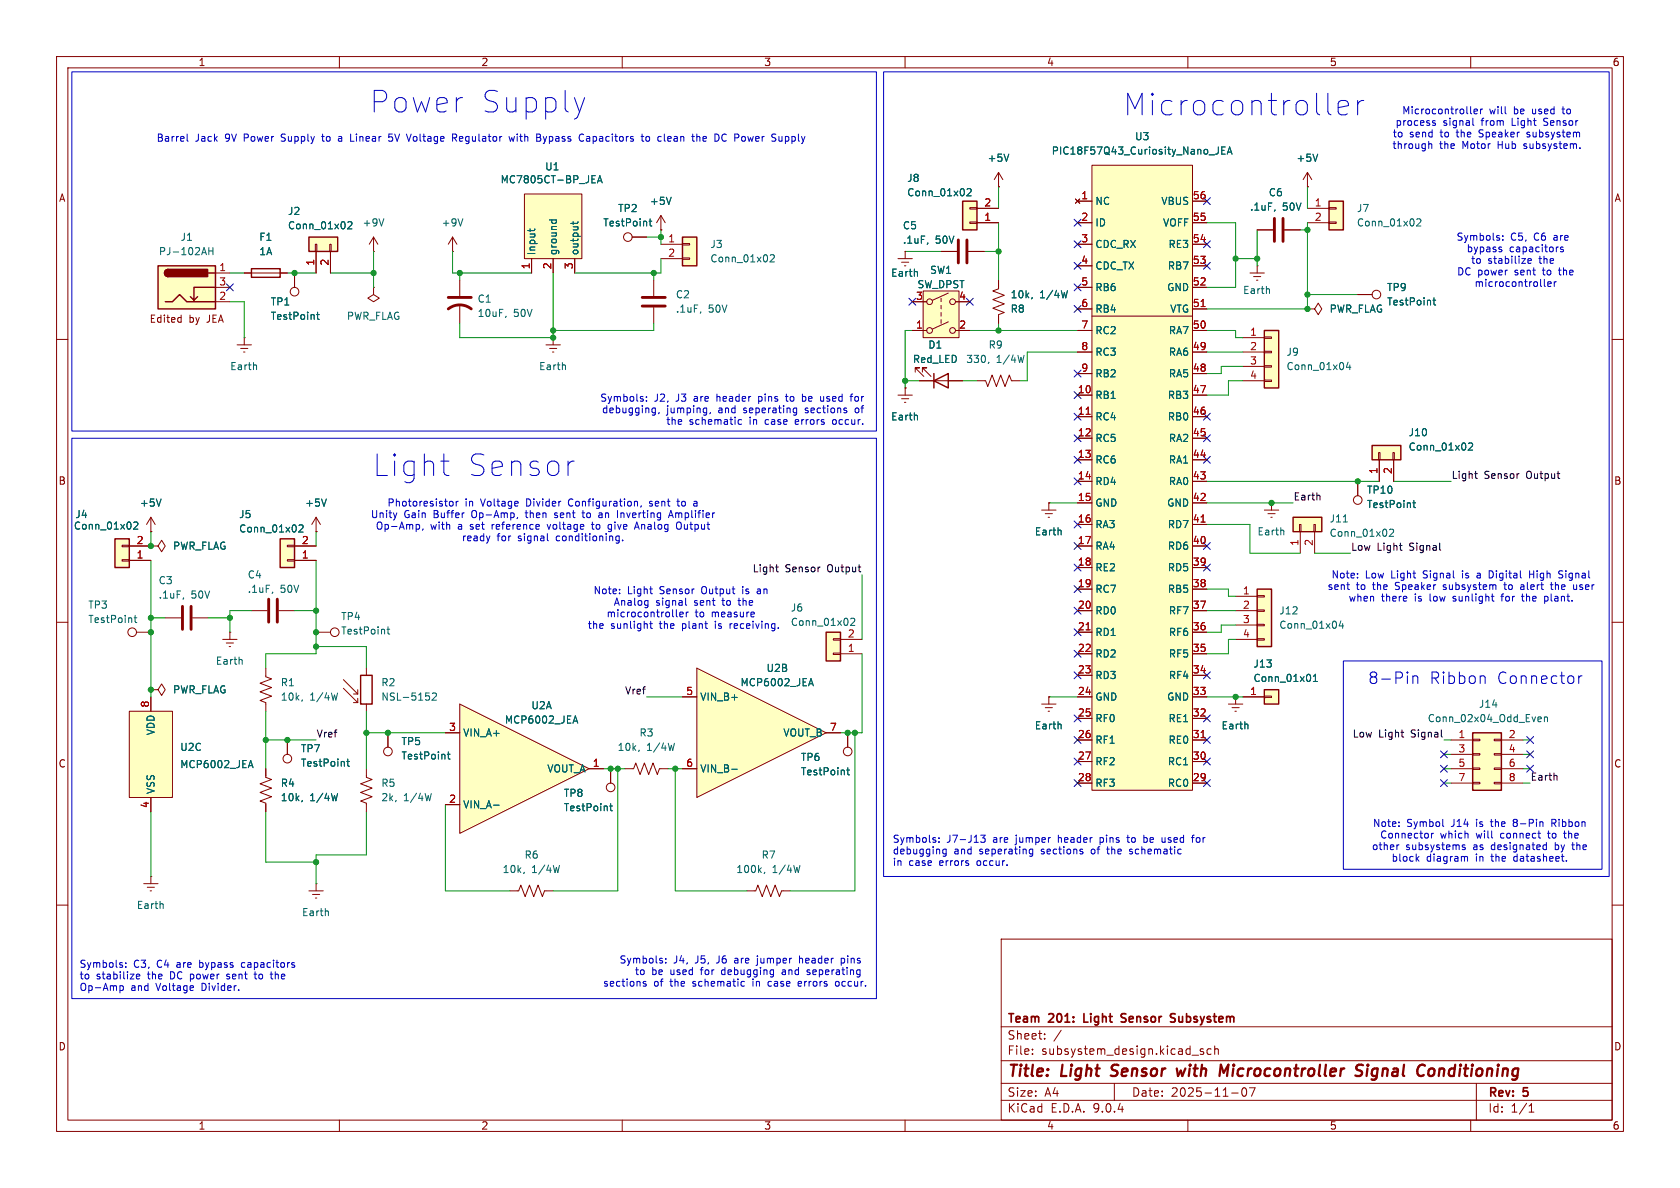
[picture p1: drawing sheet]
<svg xmlns="http://www.w3.org/2000/svg" width="297mm" height="210mm" viewBox="0 0 297 210" stroke-linecap="round" stroke-linejoin="round" font-family="sans-serif">
<defs><g id="words">
<g font-size="5.3" fill="#0000c2">
<text x="65.4" y="20.2">Power</text>
<text x="84.9" y="20.2">Supply</text>
<text x="198.6" y="20.7">Microcontroller</text>
<text x="65.9" y="84.4">Light</text>
<text x="82.5" y="84.4">Sensor</text>
</g>
<g font-size="2.8" fill="#0000c2">
<text x="241.8" y="121.1">8-Pin</text>
<text x="252.7" y="121.1">Ribbon</text>
<text x="264.7" y="121.1">Connector</text>
</g>
<g font-size="2.8" fill="#840000">
<text x="178" y="190.9">Title:</text>
<text x="187.7" y="190.9">Light</text>
<text x="197.3" y="190.9">Sensor</text>
<text x="209.7" y="190.9">with</text>
<text x="218.1" y="190.9">Microcontroller</text>
<text x="243" y="190.9">Signal</text>
<text x="254.6" y="190.9">Conditioning</text>
</g>
<g font-size="2.1" fill="#840000">
<text x="178" y="184">Sheet:</text>
<text x="178" y="181.2">Team</text>
<text x="185.5" y="181.2">201:</text>
<text x="192.3" y="181.2">Light</text>
<text x="199.5" y="181.2">Sensor</text>
<text x="208.8" y="181.2">Subsystem</text>
<text x="178" y="186.7">File:</text>
<text x="184.1" y="186.7">subsystem_design.kicad_sch</text>
<text x="178" y="196.9">KiCad</text>
<text x="178" y="194.1">Size:</text>
<text x="184.7" y="194.1">A4</text>
<text x="185.7" y="196.9">E.D.A.</text>
<text x="193.3" y="196.9">9.0.4</text>
<text x="200" y="194.1">Date:</text>
<text x="207" y="194.1">2025-11-07</text>
<text x="263" y="194.3">Rev:</text>
<text x="263" y="196.9">Id:</text>
<text x="267.1" y="196.9">1/1</text>
<text x="269.4" y="194.3">5</text>
</g>
<g font-size="1.8" fill="#840000">
<text x="35" y="11.9">1</text>
<text x="85" y="11.9">2</text>
<text x="135" y="11.9">3</text>
<text x="185" y="11.9">4</text>
<text x="235" y="11.9">5</text>
<text x="285" y="11.9">6</text>
<text x="10.3" y="35.9">A</text>
<text x="285.3" y="35.9">A</text>
<text x="26.4" y="57.3">Edited</text>
<text x="33.4" y="57.3">by</text>
<text x="36.7" y="57.3">JEA</text>
<text x="10.3" y="85.9">B</text>
<text x="285.3" y="85.9">B</text>
<text x="10.3" y="135.9">C</text>
<text x="285.3" y="135.9">C</text>
<text x="10.3" y="185.9">D</text>
<text x="285.3" y="185.9">D</text>
<text x="35" y="199.9">1</text>
<text x="85" y="199.9">2</text>
<text x="135" y="199.9">3</text>
<text x="185" y="199.9">4</text>
<text x="235" y="199.9">5</text>
<text x="285" y="199.9">6</text>
</g>
<g font-size="1.8" fill="#0000c2">
<text x="246.6" y="22.5">process</text>
<text x="247.8" y="20.4">Microcontroller</text>
<text x="255.1" y="22.5">signal</text>
<text x="262" y="22.5">from</text>
<text x="263.3" y="20.4">will</text>
<text x="267.5" y="22.5">Light</text>
<text x="267.7" y="20.4">be</text>
<text x="271.1" y="20.4">used</text>
<text x="273.4" y="22.5">Sensor</text>
<text x="276.7" y="20.4">to</text>
<text x="27.6" y="25.3">Barrel</text>
<text x="34.5" y="25.3">Jack</text>
<text x="39.9" y="25.3">9V</text>
<text x="43.4" y="25.3">Power</text>
<text x="50.2" y="25.3">Supply</text>
<text x="57.6" y="25.3">to</text>
<text x="60.7" y="25.3">a</text>
<text x="63" y="25.3">Linear</text>
<text x="70" y="25.3">5V</text>
<text x="73.5" y="25.3">Voltage</text>
<text x="81.6" y="25.3">Regulator</text>
<text x="91.9" y="25.3">with</text>
<text x="96.9" y="25.3">Bypass</text>
<text x="104.7" y="25.3">Capacitors</text>
<text x="116" y="25.3">to</text>
<text x="119" y="25.3">clean</text>
<text x="125.3" y="25.3">the</text>
<text x="129.4" y="25.3">DC Power</text>
<text x="140" y="25.3">Supply</text>
<text x="246.1" y="26.5">through</text>
<text x="246.1" y="24.5">to</text>
<text x="249.2" y="24.5">send</text>
<text x="254.5" y="26.5">the</text>
<text x="254.8" y="24.5">to</text>
<text x="257.8" y="24.5">the</text>
<text x="258.6" y="26.5">Motor</text>
<text x="261.9" y="24.5">Speaker</text>
<text x="265.1" y="26.5">Hub</text>
<text x="269.9" y="26.5">subsystem.</text>
<text x="270.6" y="24.5">subsystem</text>
<text x="257.4" y="42.8">Symbols:</text>
<text x="259.2" y="44.8">bypass</text>
<text x="260" y="46.8">to</text>
<text x="263" y="46.8">stabilize</text>
<text x="266.8" y="44.8">capacitors</text>
<text x="267" y="42.8">C5,</text>
<text x="271.3" y="42.8">C6</text>
<text x="272.2" y="46.8">the</text>
<text x="274.9" y="42.8">are</text>
<text x="257.5" y="48.9">DC power</text>
<text x="260.6" y="50.9">microcontroller</text>
<text x="267.9" y="48.9">sent</text>
<text x="273" y="48.9">to</text>
<text x="276.1" y="48.9">the</text>
<text x="106" y="71.2">Symbols:</text>
<text x="115.7" y="71.2">J2,</text>
<text x="119.6" y="71.2">J3</text>
<text x="123" y="71.2">are</text>
<text x="127.2" y="71.2">header</text>
<text x="134.7" y="71.2">pins</text>
<text x="139.8" y="71.2">to</text>
<text x="142.9" y="71.2">be</text>
<text x="146.3" y="71.2">used</text>
<text x="151.9" y="71.2">for</text>
<text x="106.3" y="73.3">debugging,</text>
<text x="117.7" y="75.3">the</text>
<text x="117.8" y="73.3">jumping,</text>
<text x="121.8" y="75.3">schematic</text>
<text x="127.1" y="73.3">and</text>
<text x="131.7" y="73.3">seperating</text>
<text x="132.6" y="75.3">in</text>
<text x="135.5" y="75.3">case</text>
<text x="141.1" y="75.3">errors</text>
<text x="142.8" y="73.3">sections</text>
<text x="147.9" y="75.3">occur.</text>
<text x="151.8" y="73.3">of</text>
<text x="68.4" y="89.7">Photoresistor</text>
<text x="82.2" y="89.7">in</text>
<text x="85.1" y="89.7">Voltage</text>
<text x="93.3" y="89.7">Divider</text>
<text x="101" y="89.7">Configuration,</text>
<text x="115.5" y="89.7">sent</text>
<text x="120.7" y="89.7">to</text>
<text x="65.5" y="91.8">Unity</text>
<text x="66.3" y="93.8">Op-Amp,</text>
<text x="71.4" y="91.8">Gain</text>
<text x="76.1" y="93.8">with</text>
<text x="76.8" y="91.8">Buffer</text>
<text x="81.1" y="93.8">a</text>
<text x="81.5" y="95.9">ready</text>
<text x="83.4" y="93.8">set</text>
<text x="83.7" y="91.8">Op-Amp,</text>
<text x="87.4" y="93.8">reference</text>
<text x="87.9" y="95.9">for</text>
<text x="91.7" y="95.9">signal</text>
<text x="93.4" y="91.8">then</text>
<text x="97.5" y="93.8">voltage</text>
<text x="98.6" y="95.9">conditioning.</text>
<text x="98.7" y="91.8">sent</text>
<text x="103.9" y="91.8">to</text>
<text x="105.5" y="93.8">to</text>
<text x="106.9" y="91.8">an</text>
<text x="108.6" y="93.8">give</text>
<text x="110.4" y="91.8">Inverting</text>
<text x="113.6" y="93.8">Analog</text>
<text x="119.8" y="91.8">Amplifier</text>
<text x="121.1" y="93.8">Output</text>
<text x="104.8" y="105.2">Note:</text>
<text x="108.4" y="107.3">Analog</text>
<text x="110.9" y="105.2">Light</text>
<text x="115.9" y="107.3">signal</text>
<text x="116.7" y="105.2">Sensor</text>
<text x="122.8" y="107.3">sent</text>
<text x="124.3" y="105.2">Output</text>
<text x="128" y="107.3">to</text>
<text x="131" y="107.3">the</text>
<text x="131.7" y="105.2">is</text>
<text x="134.5" y="105.2">an</text>
<text x="234.6" y="104.5">sent</text>
<text x="235.3" y="102.5">Note:</text>
<text x="238.3" y="106.5">when</text>
<text x="239.8" y="104.5">to</text>
<text x="241.4" y="102.5">Low</text>
<text x="242.8" y="104.5">the</text>
<text x="244.2" y="106.5">there</text>
<text x="246" y="102.5">Light</text>
<text x="246.9" y="104.5">Speaker</text>
<text x="250.2" y="106.5">is</text>
<text x="251.9" y="102.5">Signal</text>
<text x="253" y="106.5">low</text>
<text x="255.6" y="104.5">subsystem</text>
<text x="257.3" y="106.5">sunlight</text>
<text x="259" y="102.5">is</text>
<text x="261.8" y="102.5">a</text>
<text x="264.1" y="102.5">Digital</text>
<text x="266.1" y="106.5">for</text>
<text x="266.6" y="104.5">to</text>
<text x="269.7" y="104.5">alert</text>
<text x="270" y="106.5">the</text>
<text x="271.4" y="102.5">High</text>
<text x="274.1" y="106.5">plant.</text>
<text x="275.3" y="104.5">the</text>
<text x="276.8" y="102.5">Signal</text>
<text x="279.4" y="104.5">user</text>
<text x="103.8" y="111.4">the</text>
<text x="107.1" y="109.3">microcontroller</text>
<text x="107.9" y="111.4">sunlight</text>
<text x="116.7" y="111.4">the</text>
<text x="120.9" y="111.4">plant</text>
<text x="122.9" y="109.3">to</text>
<text x="125.9" y="109.3">measure</text>
<text x="126.9" y="111.4">is</text>
<text x="129.7" y="111.4">receiving.</text>
<text x="157.7" y="149.2">Symbols:</text>
<text x="167.4" y="149.2">J7-J13</text>
<text x="175.7" y="149.2">are</text>
<text x="179.9" y="149.2">jumper</text>
<text x="187.5" y="149.2">header</text>
<text x="195.1" y="149.2">pins</text>
<text x="200.2" y="149.2">to</text>
<text x="203.2" y="149.2">be</text>
<text x="206.7" y="149.2">used</text>
<text x="212.2" y="149.2">for</text>
<text x="242.6" y="146.4">Note:</text>
<text x="243.9" y="148.4">Connector</text>
<text x="248.7" y="146.4">Symbol</text>
<text x="254.6" y="148.4">which</text>
<text x="256.7" y="146.4">J14</text>
<text x="261.1" y="148.4">will</text>
<text x="261.3" y="146.4">is</text>
<text x="264.1" y="146.4">the</text>
<text x="265.5" y="148.4">connect</text>
<text x="268.2" y="146.4">8-Pin</text>
<text x="274.2" y="148.4">to</text>
<text x="275.2" y="146.4">Ribbon</text>
<text x="277.2" y="148.4">the</text>
<text x="157.7" y="151.2">debugging</text>
<text x="157.7" y="153.3">in</text>
<text x="160.7" y="153.3">case</text>
<text x="166.2" y="153.3">errors</text>
<text x="168.6" y="151.2">and</text>
<text x="173" y="153.3">occur.</text>
<text x="173.3" y="151.2">seperating</text>
<text x="184.3" y="151.2">sections</text>
<text x="193.4" y="151.2">of</text>
<text x="196.4" y="151.2">the</text>
<text x="200.6" y="151.2">schematic</text>
<text x="242.4" y="150.5">other</text>
<text x="245.9" y="152.5">block</text>
<text x="248.5" y="150.5">subsystems</text>
<text x="252.2" y="152.5">diagram</text>
<text x="260.6" y="150.5">as</text>
<text x="261" y="152.5">in</text>
<text x="263.9" y="150.5">designated</text>
<text x="263.9" y="152.5">the</text>
<text x="268.1" y="152.5">datasheet.</text>
<text x="275.4" y="150.5">by</text>
<text x="278.7" y="150.5">the</text>
<text x="14" y="171.3">Symbols:</text>
<text x="14" y="173.3">to</text>
<text x="17" y="173.3">stabilize</text>
<text x="23.6" y="171.3">C3,</text>
<text x="26.2" y="173.3">the</text>
<text x="27.9" y="171.3">C4</text>
<text x="30.4" y="173.3">DC power</text>
<text x="31.5" y="171.3">are</text>
<text x="35.7" y="171.3">bypass</text>
<text x="40.7" y="173.3">sent</text>
<text x="43.3" y="171.3">capacitors</text>
<text x="45.9" y="173.3">to</text>
<text x="49" y="173.3">the</text>
<text x="109.4" y="170.5">Symbols:</text>
<text x="112.2" y="172.6">to</text>
<text x="115.2" y="172.6">be</text>
<text x="118.6" y="172.6">used</text>
<text x="119.1" y="170.5">J4,</text>
<text x="123" y="170.5">J5,</text>
<text x="124.2" y="172.6">for</text>
<text x="127" y="170.5">J6</text>
<text x="128" y="172.6">debugging</text>
<text x="130.3" y="170.5">are</text>
<text x="134.5" y="170.5">jumper</text>
<text x="138.9" y="172.6">and</text>
<text x="142.2" y="170.5">header</text>
<text x="143.5" y="172.6">seperating</text>
<text x="149.7" y="170.5">pins</text>
<text x="14" y="175.4">Op-Amp</text>
<text x="23.1" y="175.4">and</text>
<text x="27.7" y="175.4">Voltage</text>
<text x="35.9" y="175.4">Divider.</text>
<text x="106.5" y="174.6">sections</text>
<text x="115.6" y="174.6">of</text>
<text x="118.6" y="174.6">the</text>
<text x="122.7" y="174.6">schematic</text>
<text x="133.5" y="174.6">in</text>
<text x="136.4" y="174.6">case</text>
<text x="142" y="174.6">errors</text>
<text x="148.8" y="174.6">occur.</text>
</g>
<g font-size="1.8" fill="#006464">
<text x="174.5" y="28.8">+5V</text>
<text x="185.8" y="27.5">PIC18F57Q43_Curiosity_Nano_JEA</text>
<text x="200.6" y="25">U3</text>
<text x="229.1" y="28.8">+5V</text>
<text x="88.4" y="32.6">MC7805CT-BP_JEA</text>
<text x="96.3" y="30.3">U1</text>
<text x="160.3" y="32.4">J8</text>
<text x="160.3" y="34.9">Conn_01x02</text>
<text x="224.2" y="34.9">C6</text>
<text x="50.8" y="38.2">J2</text>
<text x="50.8" y="40.7">Conn_01x02</text>
<text x="64" y="40.2">+9V</text>
<text x="78" y="40.2">+9V</text>
<text x="106.5" y="40.2">TestPoint</text>
<text x="109.2" y="37.7">TP2</text>
<text x="114.8" y="36.4">+5V</text>
<text x="159.5" y="40.7">C5</text>
<text x="193.5" y="36.4">NC</text>
<text x="193.5" y="40.2">ID</text>
<text x="205.2" y="36.4">VBUS</text>
<text x="205.5" y="40.2">VOFF</text>
<text x="220.9" y="37.4">.1uF,</text>
<text x="226.7" y="37.4">50V</text>
<text x="239.8" y="37.7">J7</text>
<text x="239.8" y="40.2">Conn_01x02</text>
<text x="28" y="45.3">PJ-102AH</text>
<text x="31.8" y="42.8">J1</text>
<text x="45.7" y="42.8">F1</text>
<text x="45.7" y="45.3">1A</text>
<text x="94.8" y="45.2" transform="rotate(-90 94.8 45.2)">Input</text>
<text x="98.7" y="45.2" transform="rotate(-90 98.7 45.2)">ground</text>
<text x="102.5" y="45.2" transform="rotate(-90 102.5 45.2)">output</text>
<text x="125.5" y="44">J3</text>
<text x="125.5" y="46.6">Conn_01x02</text>
<text x="159.5" y="43.3">.1uF,</text>
<text x="165.3" y="43.3">50V</text>
<text x="193.5" y="44">CDC_RX</text>
<text x="193.5" y="47.9">CDC_TX</text>
<text x="206.4" y="47.9">RB7</text>
<text x="206.5" y="44">RE3</text>
<text x="84.3" y="53.7">C1</text>
<text x="119.4" y="52.9">C2</text>
<text x="157.4" y="49.1">Earth</text>
<text x="162.1" y="51.2">SW_DPST</text>
<text x="164.3" y="48.6">SW1</text>
<text x="178.6" y="52.9">10k,</text>
<text x="183.8" y="52.9">1/4W</text>
<text x="193.5" y="51.7">RB6</text>
<text x="206.2" y="51.7">GND</text>
<text x="219.7" y="52.2">Earth</text>
<text x="245.1" y="51.7">TP9</text>
<text x="47.8" y="54.2">TP1</text>
<text x="47.8" y="56.7">TestPoint</text>
<text x="61.2" y="56.7">PWR_FLAG</text>
<text x="84.3" y="56.2">10uF,</text>
<text x="90.8" y="56.2">50V</text>
<text x="119.4" y="55.5">.1uF,</text>
<text x="125.2" y="55.5">50V</text>
<text x="178.6" y="55.5">R8</text>
<text x="193.5" y="55.5">RB4</text>
<text x="193.5" y="59.3">RC2</text>
<text x="206.5" y="59.3">RA7</text>
<text x="206.8" y="55.5">VTG</text>
<text x="235" y="55.5">PWR_FLAG</text>
<text x="245.1" y="54.2">TestPoint</text>
<text x="40.6" y="65.6">Earth</text>
<text x="95.2" y="65.6">Earth</text>
<text x="161.3" y="64.4">Red_LED</text>
<text x="164" y="61.8">D1</text>
<text x="170.7" y="64.4">330,</text>
<text x="174.7" y="61.8">R9</text>
<text x="176.1" y="64.4">1/4W</text>
<text x="193.5" y="63.1">RC3</text>
<text x="206.5" y="63.1">RA6</text>
<text x="227.3" y="63.1">J9</text>
<text x="227.3" y="65.6">Conn_01x04</text>
<text x="193.5" y="66.9">RB2</text>
<text x="193.5" y="70.7">RB1</text>
<text x="206.4" y="70.7">RB3</text>
<text x="206.5" y="66.9">RA5</text>
<text x="157.4" y="74.5">Earth</text>
<text x="193.5" y="74.5">RC4</text>
<text x="206.4" y="74.5">RB0</text>
<text x="248.9" y="77.3">J10</text>
<text x="193.5" y="78.3">RC5</text>
<text x="193.5" y="82.1">RC6</text>
<text x="206.5" y="78.3">RA2</text>
<text x="206.5" y="82.1">RA1</text>
<text x="248.9" y="79.9">Conn_01x02</text>
<text x="24.6" y="89.8">+5V</text>
<text x="53.8" y="89.8">+5V</text>
<text x="193.5" y="86">RD4</text>
<text x="193.5" y="89.8">GND</text>
<text x="206.2" y="89.8">GND</text>
<text x="206.5" y="86">RA0</text>
<text x="241.6" y="87.5">TP10</text>
<text x="13" y="93.8">Conn_01x02</text>
<text x="13.2" y="91.8">J4</text>
<text x="42.2" y="91.8">J5</text>
<text x="42.2" y="94.3">Conn_01x02</text>
<text x="182.8" y="94.8">Earth</text>
<text x="193.5" y="93.6">RA3</text>
<text x="206.4" y="93.6">RD7</text>
<text x="222.2" y="94.8">Earth</text>
<text x="235" y="95.1">Conn_01x02</text>
<text x="235" y="92.6">J11</text>
<text x="241.6" y="90">TestPoint</text>
<text x="30.5" y="97.4">PWR_FLAG</text>
<text x="193.5" y="97.4">RA4</text>
<text x="193.5" y="101.2">RE2</text>
<text x="206.4" y="97.4">RD6</text>
<text x="206.4" y="101.2">RD5</text>
<text x="15.5" y="107.8">TP3</text>
<text x="27.9" y="103.5">C3</text>
<text x="27.9" y="106">.1uF,</text>
<text x="33.8" y="106">50V</text>
<text x="43.7" y="102.5">C4</text>
<text x="43.7" y="105">.1uF,</text>
<text x="49.5" y="105">50V</text>
<text x="193.5" y="105">RC7</text>
<text x="206.4" y="105">RB5</text>
<text x="15.5" y="110.3">TestPoint</text>
<text x="60.2" y="109.8">TP4</text>
<text x="60.2" y="112.4">TestPoint</text>
<text x="139.7" y="108.3">J6</text>
<text x="139.7" y="110.8">Conn_01x02</text>
<text x="193.5" y="108.8">RD0</text>
<text x="193.5" y="112.6">RD1</text>
<text x="206.5" y="108.8">RF7</text>
<text x="206.5" y="112.6">RF6</text>
<text x="226.1" y="111.4">Conn_01x04</text>
<text x="226.1" y="108.8">J12</text>
<text x="38.1" y="117.7">Earth</text>
<text x="135.4" y="119">U2B</text>
<text x="193.5" y="116.4">RD2</text>
<text x="206.5" y="116.4">RF5</text>
<text x="221.5" y="118.2">J13</text>
<text x="30.5" y="122.8">PWR_FLAG</text>
<text x="49.5" y="121.5">R1</text>
<text x="49.5" y="124.1">10k,</text>
<text x="54.8" y="124.1">1/4W</text>
<text x="67.3" y="121.5">R2</text>
<text x="67.3" y="124.1">NSL-5152</text>
<text x="93.8" y="125.6">U2A</text>
<text x="123.7" y="124.1">VIN_B+</text>
<text x="130.8" y="121.5">MCP6002_JEA</text>
<text x="193.5" y="120.2">RD3</text>
<text x="193.5" y="124.1">GND</text>
<text x="206.2" y="124.1">GND</text>
<text x="206.5" y="120.2">RF4</text>
<text x="221.5" y="120.8">Conn_01x01</text>
<text x="261.3" y="125.3">J14</text>
<text x="27.5" y="130.1" transform="rotate(-90 27.5 130.1)">VDD</text>
<text x="70.9" y="131.9">TP5</text>
<text x="81.8" y="130.4">VIN_A+</text>
<text x="89.2" y="128.1">MCP6002_JEA</text>
<text x="113" y="130.4">R3</text>
<text x="138.4" y="130.4">VOUT_B</text>
<text x="182.8" y="129.1">Earth</text>
<text x="193.5" y="127.9">RF0</text>
<text x="193.5" y="131.7">RF1</text>
<text x="206.5" y="127.9">RE1</text>
<text x="206.5" y="131.7">RE0</text>
<text x="215.9" y="129.1">Earth</text>
<text x="252.3" y="127.9">Conn_02x04_Odd_Even</text>
<text x="31.8" y="132.9">U2C</text>
<text x="31.8" y="136">MCP6002_JEA</text>
<text x="53.1" y="133.2">TP7</text>
<text x="53.1" y="135.7">TestPoint</text>
<text x="70.9" y="134.5">TestPoint</text>
<text x="96.7" y="136.8">VOUT_A</text>
<text x="109.1" y="132.9">10k,</text>
<text x="114.3" y="132.9">1/4W</text>
<text x="123.7" y="136.8">VIN_B-</text>
<text x="141.5" y="134.7">TP6</text>
<text x="141.5" y="137.3">TestPoint</text>
<text x="193.5" y="135.5">RF2</text>
<text x="206.4" y="135.5">RC1</text>
<text x="27.5" y="140.5" transform="rotate(-90 27.5 140.5)">VSS</text>
<text x="49.5" y="139.3">R4</text>
<text x="49.5" y="141.8">10k,</text>
<text x="54.8" y="141.8">1/4W</text>
<text x="67.3" y="139.3">R5</text>
<text x="67.3" y="141.8">2k,</text>
<text x="71.3" y="141.8">1/4W</text>
<text x="81.8" y="143.1">VIN_A-</text>
<text x="99.6" y="141.1">TP8</text>
<text x="99.6" y="143.6">TestPoint</text>
<text x="193.5" y="139.3">RF3</text>
<text x="206.4" y="139.3">RC0</text>
<text x="88.8" y="154.5">10k,</text>
<text x="92.6" y="152">R6</text>
<text x="94" y="154.5">1/4W</text>
<text x="130.1" y="154.5">100k,</text>
<text x="134.5" y="152">R7</text>
<text x="136.5" y="154.5">1/4W</text>
<text x="24.1" y="160.9">Earth</text>
<text x="53.3" y="162.2">Earth</text>
</g>
<g font-size="1.8" fill="#a90000">
<text x="191.1" y="35.3">1</text>
<text x="210.8" y="35.3">56</text>
<text x="173.9" y="39.1">1</text>
<text x="173.9" y="36.6">2</text>
<text x="191.1" y="39.1">2</text>
<text x="210.8" y="39.1">55</text>
<text x="232.3" y="36.6">1</text>
<text x="232.3" y="39.1">2</text>
<text x="55.6" y="47.1" transform="rotate(-90 55.6 47.1)">1</text>
<text x="58.2" y="47.1" transform="rotate(-90 58.2 47.1)">2</text>
<text x="93.7" y="47.7" transform="rotate(-90 93.7 47.7)">1</text>
<text x="97.5" y="47.7" transform="rotate(-90 97.5 47.7)">2</text>
<text x="101.3" y="47.7" transform="rotate(-90 101.3 47.7)">3</text>
<text x="118" y="42.9">1</text>
<text x="118" y="45.5">2</text>
<text x="191.1" y="42.9">3</text>
<text x="191.1" y="46.7">4</text>
<text x="210.8" y="42.9">54</text>
<text x="210.8" y="46.7">53</text>
<text x="38.7" y="48">1</text>
<text x="38.7" y="50.5">3</text>
<text x="38.7" y="53.1">2</text>
<text x="161.9" y="53.1">3</text>
<text x="169.5" y="53.1">4</text>
<text x="191.1" y="50.5">5</text>
<text x="210.8" y="50.5">52</text>
<text x="161.9" y="58.2">1</text>
<text x="169.5" y="58.2">2</text>
<text x="191.1" y="54.4">6</text>
<text x="191.1" y="58.2">7</text>
<text x="210.8" y="54.4">51</text>
<text x="210.8" y="58.2">50</text>
<text x="220.9" y="59.4">1</text>
<text x="191.1" y="62">8</text>
<text x="191.1" y="65.8">9</text>
<text x="210.8" y="62">49</text>
<text x="210.8" y="65.8">48</text>
<text x="220.9" y="62">2</text>
<text x="220.9" y="64.5">3</text>
<text x="190.5" y="69.6">10</text>
<text x="210.8" y="69.6">47</text>
<text x="220.9" y="67.1">4</text>
<text x="190.5" y="73.4">11</text>
<text x="190.5" y="77.2">12</text>
<text x="210.8" y="73.4">46</text>
<text x="210.8" y="77.2">45</text>
<text x="190.5" y="81">13</text>
<text x="210.8" y="81">44</text>
<text x="243.6" y="83.9" transform="rotate(-90 243.6 83.9)">1</text>
<text x="246.1" y="83.9" transform="rotate(-90 246.1 83.9)">2</text>
<text x="190.5" y="84.8">14</text>
<text x="190.5" y="88.6">15</text>
<text x="210.8" y="84.8">43</text>
<text x="210.8" y="88.6">42</text>
<text x="190.5" y="92.5">16</text>
<text x="210.8" y="92.5">41</text>
<text x="24.1" y="98.8">1</text>
<text x="24.1" y="96.3">2</text>
<text x="53.3" y="98.8">1</text>
<text x="53.3" y="96.3">2</text>
<text x="190.5" y="96.3">17</text>
<text x="190.5" y="100.1">18</text>
<text x="210.8" y="96.3">40</text>
<text x="210.8" y="100.1">39</text>
<text x="229.6" y="96.6" transform="rotate(-90 229.6 96.6)">1</text>
<text x="232.2" y="96.6" transform="rotate(-90 232.2 96.6)">2</text>
<text x="190.5" y="103.9">19</text>
<text x="190.5" y="107.7">20</text>
<text x="210.8" y="103.9">38</text>
<text x="210.8" y="107.7">37</text>
<text x="219.6" y="105.2">1</text>
<text x="219.6" y="107.7">2</text>
<text x="149.8" y="112.8">2</text>
<text x="190.5" y="111.5">21</text>
<text x="210.8" y="111.5">36</text>
<text x="219.6" y="110.2">3</text>
<text x="219.6" y="112.8">4</text>
<text x="149.8" y="115.3">1</text>
<text x="190.5" y="115.3">22</text>
<text x="190.5" y="119.1">23</text>
<text x="210.8" y="115.3">35</text>
<text x="210.8" y="119.1">34</text>
<text x="26.4" y="125.2" transform="rotate(-90 26.4 125.2)">8</text>
<text x="121.2" y="122.9">5</text>
<text x="190.5" y="122.9">24</text>
<text x="210.8" y="122.9">33</text>
<text x="220.9" y="122.9">1</text>
<text x="79.3" y="129.3">3</text>
<text x="146.6" y="129.3">7</text>
<text x="190.5" y="126.7">25</text>
<text x="190.5" y="130.6">26</text>
<text x="210.8" y="126.7">32</text>
<text x="210.8" y="130.6">31</text>
<text x="257.7" y="130.6">1</text>
<text x="266.6" y="130.6">2</text>
<text x="104.7" y="135.6">1</text>
<text x="121.2" y="135.6">6</text>
<text x="190.5" y="134.4">27</text>
<text x="210.8" y="134.4">30</text>
<text x="257.7" y="133.1">3</text>
<text x="257.7" y="135.6">5</text>
<text x="266.6" y="133.1">4</text>
<text x="266.6" y="135.6">6</text>
<text x="26.4" y="142.9" transform="rotate(-90 26.4 142.9)">4</text>
<text x="79.3" y="142">2</text>
<text x="190.5" y="138.2">28</text>
<text x="210.8" y="138.2">29</text>
<text x="257.7" y="138.2">7</text>
<text x="266.6" y="138.2">8</text>
</g>
<g font-size="1.8" fill="#0f0f0f">
<text x="228.6" y="88.6">Earth</text>
<text x="256.5" y="84.7">Light</text>
<text x="262.4" y="84.7">Sensor</text>
<text x="269.9" y="84.7">Output</text>
<text x="133" y="101.3">Light</text>
<text x="138.8" y="101.3">Sensor</text>
<text x="146.4" y="101.3">Output</text>
<text x="238.8" y="97.4">Low</text>
<text x="243.4" y="97.4">Light</text>
<text x="249.3" y="97.4">Signal</text>
<text x="110.4" y="122.8">Vref</text>
<text x="55.9" y="130.5">Vref</text>
<text x="239" y="130.5">Low</text>
<text x="243.7" y="130.5">Light</text>
<text x="249.5" y="130.5">Signal</text>
<text x="270.5" y="138.1">Earth</text>
</g>
</g></defs>
<g fill="none" stroke="#840000" stroke-width=".18">
<path d="M10 10h277v190h-277zM12 12h273v186h-273zM60 10v2M110 10v2M160 10v2M210 10v2M260 10v2M166.4 44.5h2.8M171.2 44.5h2.8M10 60h2M172.7 67.3h1.5l.4 1 .8-2 .7 2 .8-2 .8 2 .7-2 .4 1h1.5M285 60h2"/>
<path d="M10 110h2M285 110h2M10 160h2M177 166h108v32h-108zM285 160h2M60 198v2M110 198v2M160 198v2M177 194.5h108M177 191.5h108M177 187.5h108M177 181.5h108"/>
<path d="M182.5 186.3v.1M182.5 185.5v.1M184.7 183.6v.1M184.7 182.8v.1M187.6 182.1l-1.3 2M197 191.5v3M210 198v2M210.7 186.5h1.2M212.7 185.5l-.3-.1-.2 .2v.2l.5 .2v.3h-.5M214.1 185.5l-.4-.1-.3 .3v.4l.1 .2h.6M214.7 185.5l.3-.1 .3 .1 .1 .9M214.7 184.9v1.5"/>
<path d="M217.7 193.2h1.2M219.7 192.4l.2-.1a.81 .81 0 0 1 .6 .6 .81 .81 0 0 1-.3 .8l-.2 .1a.81 .81 0 0 1-.3-1.4zM220.9 192.3h1l-.7 1.5M260 198v2M261 191.5v6.5M270.3 196.6h.9M270.3 195.5l.4-.4v1.5"/>
</g>
<path d="M196.4 190.1l.2 .1M196.7 188.4l-.1 .2v.4M208 188.9l.3 1.3 .5-.9 .2 .9 .6-1.3M216.3 189.6l.9-1.4-.3 2M241 188.3a.85 .85 0 0 0-1.1 .1 .45 .45 0 0 0 .2 .8l.4 .1a.49 .49 0 0 1 .3 .5 .49 .49 0 0 1-.5 .4l-.7-.1M241.8 188.9l-.2 1.3M241.8 188.2v.2M241.8 188.2l-.1 .1 .1 .1M241.8 188.2l.1 .1-.1 .1M252.7 189.1a.52 .52 0 0 1 .5-.2 .52 .52 0 0 1 .4 .4l-.1 .5a.55 .55 0 0 1-.5 .4 .55 .55 0 0 1-.5-.4z" fill="none" stroke="#840000" stroke-width=".4"/>
<path d="M191.6 179.2v1.5h.7M199.1 179.3l-.6-.1-.3 .3 .1 .3 .6 .2M207.2 179.9l.4 .1 .2 .4-.3 .3h-.4M207.2 179.2l.6 .1M198.2 180.6h.7" fill="none" stroke="#840000" stroke-width=".3"/>
<path d="M169.4 42.4v4.1M170.9 42.4v4.1" fill="none" stroke="#840000" stroke-width=".51"/>
<path d="M164 42.9v.2M174.8 64l-.1 .3M181 62.8l-.3 1.3" fill="none" stroke="#006464" stroke-width=".18"/>
<path d="M242.6 78.7h5v2.6h-5z" fill="#ffffc2"/>
<path d="M242.6 78.7h5v2.6h-5z" fill="none" stroke="#840000" stroke-width=".25"/>
<path d="M243.7 80h.3v1.3h-.3zM243.8 81.3v3.8M246.3 80h.2v1.3h-.2zM246.4 81.3v3.8" fill="none" stroke="#840000" stroke-width=".18"/>
<path d="M259.6 78.4l.5-.1 .2 .4-.7 .9h.7" fill="none" stroke="#006464" stroke-width=".18"/>
<path d="M260.3 129.5h5.1v10.2h-5.1z" fill="#ffffc2"/>
<path d="M260.3 129.5h5.1v10.2h-5.1z" fill="none" stroke="#840000" stroke-width=".25"/>
<g fill="none" stroke="#840000" stroke-width=".18">
<path d="M231.1 54.6h1.3l.6-1 .7 1-.7 1-.6-1M231.1 54.6h.1M256.5 130.8h3.8M256.5 133.4h3.8M256.5 135.9h3.8M256.5 138.4h3.8M260.3 130.7h1.3v.2h-1.3zM260.3 133.2h1.3v.3h-1.3zM260.3 135.8h1.3v.2h-1.3zM260.3 138.3h1.3v.3h-1.3zM264.2 130.7h1.2v.2h-1.2zM264.2 133.2h1.2v.3h-1.2z"/>
<path d="M264.2 135.8h1.2v.2h-1.2zM264.2 138.3h1.2v.3h-1.2zM265.4 130.8h3.8M265.4 133.4h3.8M265.4 135.9h3.8M265.4 138.4h3.8"/>
</g>
<path d="M272.1 126.7l.3 .1 .1 .2-.6 .2M272.4 127.5l-.3 .1M273 126.9l.2-.2 .3 .1 .1 .8M273 126.7v.9" fill="none" stroke="#006464" stroke-width=".18"/>
<path d="M223.5 58.4h2.6v10.2h-2.6z" fill="#ffffc2"/>
<path d="M223.5 58.4h2.6v10.2h-2.6z" fill="none" stroke="#840000" stroke-width=".25"/>
<path d="M219.7 59.7h3.8M223.5 59.6h1.3v.2h-1.3zM219.7 62.2h3.8M219.7 64.8h3.8M219.7 67.3h3.8M223.5 62.1h1.3v.3h-1.3zM223.5 64.6h1.3v.3h-1.3zM223.5 67.2h1.3v.2h-1.3z" fill="none" stroke="#840000" stroke-width=".18"/>
<path d="M238.3 64l-.3 .9h.8M238.6 64.5v.8" fill="none" stroke="#006464" stroke-width=".18"/>
<path d="M27.9 47h10.2v7.6h-10.2z" fill="#ffffc2"/>
<path d="M27.9 47h10.2v7.6h-10.2zM29.2 53.3h1.3l1.2-1.2 1.3 1.2h5.1M29.7 47.6a.64 .64 0 0 0-.6 .7 .64 .64 0 0 0 .6 .6M34.9 52.5l-.6 .6M36.8 48.3h1.3M38.1 50.8h-3.8v2.3l-.6-.6" fill="none" stroke="#840000" stroke-width=".25"/>
<g fill="#840000" stroke="#840000" stroke-width=".25">
<path d="M29.3 47.8l.4-.2v1.3a.63 .63 0 0 1-.6-.4 .63 .63 0 0 1 .2-.7z"/>
<path d="M29.7 47.6h7v1.3h-7z"/>
</g>
<path d="M31.7 56.1l.3 .1M32 55.7v1.3M32 56.9l-.3 .1M38.1 48.3h2.5M38.1 50.8h2.5M38.1 53.3h2.5" fill="none" stroke="#840000" stroke-width=".18"/>
<path d="M36.9 43.8v1.2M36.9 44.4h.7M37.6 43.8v1.2" fill="none" stroke="#006464" stroke-width=".18"/>
<path d="M54.6 41.9h5.1v2.6h-5.1z" fill="#ffffc2"/>
<path d="M54.6 41.9h5.1v2.6h-5.1zM165.1 67.3l2.5-1.3v2.6zM165.1 66v2.6" fill="none" stroke="#840000" stroke-width=".25"/>
<g fill="none" stroke="#840000" stroke-width=".18">
<path d="M231.1 33h.1M231.1 30.5l-.7 1.3M231.1 30.5l.8 1.3M231.1 30.5v2.5M52.1 48.3v2.5M55.8 43.2h.2v1.3h-.2zM55.9 44.5v3.8M58.3 43.2h.2v1.3h-.2zM58.4 44.5v3.8M222.2 40.6h2.8M227.1 40.6h2.8M240 52.1h2.6"/>
<path d="M161.8 65.8v-.8h.8h-.8l1.5 1.5M162.6 67.3h7.6M163.1 65.8v-.8h.7h-.7l1.5 1.5M240 85.1v2.5M64.8 135.9v1.5l1 .4-2 .8 2 .7-2 .8 2 .7-2 .8 1 .4v1.5"/>
<circle cx="52.1" cy="51.6" r=".76"/>
<circle cx="243.3" cy="52.1" r=".76"/>
<circle cx="240" cy="88.4" r=".76"/>
</g>
<path d="M61.5 39.3l.5-.1 .2 .4-.8 .9h.8M225.4 37.1l-.1 .2M233 27.2l-.5 1.3M56 55.6h.5M56.1 55.2v1.1l.4 .2M253.3 53.1h.5M253.5 52.6v1.1l.3 .2M249.8 88.9h.5M250 88.5v1.1l.3 .1M76.3 140.3l-.4 1.2" fill="none" stroke="#006464" stroke-width=".18"/>
<path d="M225.3 38.6v4.1M226.8 38.6v4.1" fill="none" stroke="#840000" stroke-width=".51"/>
<path d="M170.2 35.6h2.5v5h-2.5z" fill="#ffffc2"/>
<path d="M170.2 35.6h2.5v5h-2.5z" fill="none" stroke="#840000" stroke-width=".25"/>
<g fill="none" stroke="#840000" stroke-width=".18">
<path d="M171.4 39.2h1.3v.3h-1.3zM171.4 36.7h1.3v.3h-1.3zM172.7 39.4h3.8M172.7 36.8h3.8M158.7 45.7h2.6M159.4 46.4h1.3M159.9 47h.2M160 44.5h.1M160 44.5v1.2M158.7 69.9h2.6M159.4 70.5h1.3M159.9 71.1h.2"/>
<path d="M160 68.6h.1M160 68.6v1.3M184.1 90.2h2.6M184.8 90.8h1.3M185.3 91.4h.2M185.4 88.9h.1M185.4 88.9v1.3M68.6 129.5v2.6M184.1 124.5h2.6M184.8 125.1h1.3M185.3 125.7h.2M185.4 123.2h.1"/>
<path d="M185.4 123.2v1.3"/>
<circle cx="68.6" cy="132.8" r=".76"/>
</g>
<path d="M171 33.5l.5-.2 .2 .4-.8 .9h.8M162.1 48.1l.1 .7M162.1 73.5l.1 .7M187.5 93.8l.1 .8M79.1 133.3h.5M79.3 132.9v1.1l.3 .2M187.5 128.1l.1 .7" fill="none" stroke="#006464" stroke-width=".18"/>
<path d="M222.2 104.1h2.6v10.2h-2.6z" fill="#ffffc2"/>
<path d="M222.2 104.1h2.6v10.2h-2.6z" fill="none" stroke="#840000" stroke-width=".25"/>
<g fill="none" stroke="#840000" stroke-width=".18">
<path d="M176.5 33h.1M176.5 30.5l-.7 1.3M176.5 30.5l.8 1.3M176.5 30.5v2.5M218.4 105.4h3.8M218.4 108h3.8M218.4 110.5h3.8M218.4 113h3.8M222.2 105.3h1.3v.2h-1.3zM222.2 107.8h1.3v.3h-1.3zM222.2 110.4h1.3v.2h-1.3zM222.2 112.9h1.3v.3h-1.3z"/>
<path d="M26.7 121.9h1.2l.7-1 .6 1-.6 1-.7-1M26.7 121.9h.1M217.2 124.5h2.5M217.8 125.1h1.3M218.3 125.7h.3M218.4 123.2h.1M218.4 123.2v1.3"/>
</g>
<path d="M178.3 27.2l-.4 1.3M237.1 109.7l-.3 .9h.7M237.4 110.2v.9M220.6 128.1v.7" fill="none" stroke="#006464" stroke-width=".18"/>
<path d="M223.5 121.9h2.6v2.6h-2.6z" fill="#ffffc2"/>
<path d="M223.5 121.9h2.6v2.6h-2.6z" fill="none" stroke="#840000" stroke-width=".25"/>
<path d="M26.7 96.5h1.2l.7-1 .6 1-.6 1-.7-1M26.7 96.5h.1M39.4 113h2.5M40 113.7h1.3M40.5 114.3h.3M40.6 111.8h.1M40.6 111.8v1.2M219.7 123.2h3.8M223.5 123.1h1.3v.2h-1.3z" fill="none" stroke="#840000" stroke-width=".18"/>
<path d="M42.8 116.6v.8M232.2 119.6l.3-.4v1.3M232.2 120.5h.7" fill="none" stroke="#006464" stroke-width=".18"/>
<path d="M49.5 95.3h2.6v5h-2.6z" fill="#ffffc2"/>
<path d="M49.5 95.3h2.6v5h-2.6z" fill="none" stroke="#840000" stroke-width=".25"/>
<path d="M50.8 98.9h1.3v.3h-1.3zM50.8 96.4h1.3v.2h-1.3zM52.1 99.1h3.8M52.1 96.5h3.8M55.9 94h.1M55.9 91.4l-.8 1.3M55.9 91.4l.7 1.3M55.9 91.4v2.6" fill="none" stroke="#840000" stroke-width=".18"/>
<path d="M52.9 92.9l.4-.1 .3 .3-.8 1h.8M57.7 88.2l-.4 1.3" fill="none" stroke="#006464" stroke-width=".18"/>
<path d="M228.6 91.4h5.1v2.6h-5.1z" fill="#ffffc2"/>
<path d="M228.6 91.4h5.1v2.6h-5.1z" fill="none" stroke="#840000" stroke-width=".25"/>
<g fill="none" stroke="#840000" stroke-width=".18">
<path d="M221 48.3h2.5M221.6 48.9h1.3M222.1 49.5h.3M222.2 47h.1M222.2 47v1.3M223.5 90.2h2.6M224.2 90.8h1.2M224.7 91.4h.2M224.8 88.9h.1M224.8 88.9v1.3M229.7 92.7h.3v1.3h-.3zM229.9 94v3.8"/>
<path d="M232.3 92.7h.2v1.3h-.2zM232.4 94v3.8"/>
</g>
<path d="M224.4 51.1v.8M226.9 93.8l.1 .8M237.5 92.3h.7M245.6 93.7l.5-.2 .3 .4-.8 .9h.8" fill="none" stroke="#006464" stroke-width=".18"/>
<path d="M163.2 51.4h6.3v8.3h-6.3z" fill="#ffffc2"/>
<g fill="none" stroke="#840000" stroke-width=".18">
<path d="M161.3 53.3h2.5M161.3 58.4h2.5M163.2 51.4h6.3v8.3h-6.3zM166.4 52.7v.6M166.4 54v.6M166.4 55.2v.7M166.4 56.5v.7M167.6 51.8l-2.8 1.3M167.6 56.9l-2.8 1.3M168.9 53.3h2.5M168.9 58.4h2.5"/>
<circle cx="164.3" cy="53.3" r=".51"/>
<circle cx="164.3" cy="58.4" r=".51"/>
<circle cx="168.4" cy="53.3" r=".51"/>
<circle cx="168.4" cy="58.4" r=".51"/>
</g>
<path d="M234.9 35.6h2.6v5h-2.6z" fill="#ffffc2"/>
<path d="M234.9 35.6h2.6v5h-2.6z" fill="none" stroke="#840000" stroke-width=".25"/>
<path d="M231.1 36.8h3.8M231.1 39.4h3.8M234.9 36.7h1.3v.3h-1.3zM234.9 39.2h1.3v.3h-1.3z" fill="none" stroke="#840000" stroke-width=".18"/>
<path d="M250.5 38.8l.5-.1 .2 .3-.8 .9h.8" fill="none" stroke="#006464" stroke-width=".18"/>
<path d="M193 29.2h17.8v110.5h-17.8z" fill="#ffffc2"/>
<g fill="none" stroke="#840000" stroke-width=".18">
<path d="M190.1 35.2l.8 .7M190.5 35.6h2.5M190.5 39.4h2.5M190.9 35.2l-.8 .7M193 29.2h17.8v110.5h-17.8zM210.8 35.6h2.6M210.8 39.4h2.6M43.2 59.7h.1M43.2 59.7v1.3M66 50.8v1.3l1.1 .6-1.1 .6-1-.6 1-.6M66 50.8h.1M81.3 49.5v2.8"/>
<path d="M81.3 53.8v3.4M111.8 41.9h2.5M176.5 49.5v1.6l-1 .3 2 .8-2 .8 2 .7-2 .8 2 .7-1 .4v1.6M190.5 43.2h2.5M190.5 47h2.5M190.5 50.8h2.5M190.5 54.6h2.5M190.5 58.4h2.5M193 55.9h17.8M210.8 43.2h2.6M210.8 47h2.6M210.8 50.8h2.6"/>
<path d="M210.8 54.6h2.6M210.8 58.4h2.6M41.9 61h2.5M42.5 61.6h1.3M43.1 62.2h.2M190.5 62.2h2.5M190.5 66h2.5M190.5 69.9h2.5M190.5 73.7h2.5M190.5 77.5h2.5M210.8 62.2h2.6M210.8 66h2.6"/>
<path d="M210.8 69.9h2.6M210.8 73.7h2.6M210.8 77.5h2.6M190.5 81.3h2.5M190.5 85.1h2.5M190.5 88.9h2.5M190.5 92.7h2.5M190.5 96.5h2.5M210.8 81.3h2.6M210.8 85.1h2.6M210.8 88.9h2.6M210.8 92.7h2.6"/>
<path d="M210.8 96.5h2.6M29.2 109.2h2.8M34 109.2h2.8M44.4 108h2.8M49.3 108h2.8M55.9 111.8h2.5M190.5 100.3h2.5M190.5 104.1h2.5M190.5 108h2.5M190.5 111.8h2.5M190.5 115.6h2.5M190.5 119.4h2.5"/>
<path d="M210.8 100.3h2.6M210.8 104.1h2.6M210.8 108h2.6M210.8 111.8h2.6M210.8 115.6h2.6M210.8 119.4h2.6M107.9 135.9v2.5M149.9 129.5v2.6M190.5 123.2h2.5M190.5 127h2.5M190.5 130.8h2.5M190.5 134.6h2.5"/>
<path d="M190.5 138.4h2.5M210.8 123.2h2.6M210.8 127h2.6M210.8 130.8h2.6M210.8 134.6h2.6M210.8 138.4h2.6M25.4 156.2h2.5M26 156.8h1.3M26.5 157.5h.3M26.7 154.9h.1M26.7 154.9v1.3"/>
<circle cx="111" cy="41.9" r=".76"/>
<circle cx="59.2" cy="111.8" r=".76"/>
<circle cx="107.9" cy="139.2" r=".76"/>
<circle cx="149.9" cy="132.8" r=".76"/>
</g>
<path d="M212.3 54.2h.8M192 73.2h.7M212.3 92.3h.8M192 111.3h.7M212.3 130.4h.8" fill="none" stroke="#a90000" stroke-width=".18"/>
<g fill="none" stroke="#006464" stroke-width=".18">
<path d="M114.7 39.1h.5M114.9 38.7v1.1l.3 .1M215.4 26v.9l-.4 .3M216 26.6h.4M216.6 26h-.6v1.2h.6M217 27.2l.4-1.2 .4 1.2M217.1 26.9h.6M89.5 55.9l-.2 .2M182.5 52.6l-.1 .2M188.7 51.4l-.3 1.2M45.3 64.6l.1 .7M32.5 105.7l-.1 .2"/>
<path d="M48.2 104.7v.1M68.4 111.2h.5M68.6 110.8v1.1l.3 .2M149.7 136.1h.5M149.9 135.7v1.1l.3 .2M28.8 159.8v.8M107.8 142.5h.5M108 142.1v1l.3 .2"/>
</g>
<path d="M79.2 54.6a3.3 3.3 0 0 1 4.1 0M79.2 52.6h4.1M32.3 107.2v4.1M33.8 107.2v4.1M47.5 105.9v4.1M49 105.9v4.1" fill="none" stroke="#840000" stroke-width=".51"/>
<path d="M123.2 118.1l22.8 11.4-22.8 11.5z" fill="#ffffc2"/>
<path d="M123.2 118.1l22.8 11.4-22.8 11.5zM110.5 135.9h1.5l.4-1 .8 2 .7-2 .8 2 .7-2 .8 2 .4-1h1.5M120.6 123.2h2.6M120.6 135.9h2.6M146 129.5h2.6M132.1 157.5h1.5l.4-1 .7 2 .8-2 .8 2 .7-2 .8 2 .4-1h1.5" fill="none" stroke="#840000" stroke-width=".18"/>
<path d="M143.4 120l.4 1.2M113 132.6l-.1 .2M119.2 131.4l-.3 1.3M129.4 136h.9M143.1 120.9h.6M135.2 154.2l-.1 .2M141.4 153l-.3 1.2" fill="none" stroke="#006464" stroke-width=".18"/>
<path d="M146 111.8h2.6v5h-2.6z" fill="#ffffc2"/>
<path d="M146 111.8h2.6v5h-2.6z" fill="none" stroke="#840000" stroke-width=".25"/>
<path d="M147.3 115.4h1.3v.3h-1.3zM147.3 112.9h1.3v.3h-1.3zM148.6 115.6h3.8M148.6 113h3.8M90.2 157.5h1.5l.4-1 .7 2 .8-2 .8 2 .7-2 .8 2 .4-1h1.5" fill="none" stroke="#840000" stroke-width=".18"/>
<path d="M150.4 109.4l.5-.1 .2 .4-.8 .9h.8M92.7 154.2l-.1 .2M98.9 153l-.3 1.2" fill="none" stroke="#006464" stroke-width=".18"/>
<path d="M81.3 124.5l22.8 11.4-22.8 11.4z" fill="#ffffc2"/>
<path d="M78.7 129.5h2.6M81.3 124.5l22.8 11.4-22.8 11.4zM104.1 135.9h2.6M78.7 142.2h2.6" fill="none" stroke="#840000" stroke-width=".18"/>
<path d="M101.4 127.5h.6M101.7 126.6l.4 1.2M87.3 142.3h.9" fill="none" stroke="#006464" stroke-width=".18"/>
<path d="M20.3 95.3h2.6v5h-2.6z" fill="#ffffc2"/>
<path d="M20.3 95.3h2.6v5h-2.6z" fill="none" stroke="#840000" stroke-width=".25"/>
<g fill="none" stroke="#840000" stroke-width=".18">
<path d="M21.6 98.9h1.3v.3h-1.3zM21.6 96.4h1.3v.2h-1.3zM22.9 99.1h3.8M22.9 96.5h3.8M24.1 111.8h2.6"/>
<circle cx="23.4" cy="111.8" r=".76"/>
</g>
<path d="M23.6 92.4l.5-.1 .3 .3-.8 .9h.8M23.7 109.2h.5M23.9 108.8v1.1l.3 .2" fill="none" stroke="#006464" stroke-width=".18"/>
<path d="M22.9 125.7h7.6v15.3h-7.6z" fill="#ffffc2"/>
<g fill="none" stroke="#840000" stroke-width=".18">
<path d="M26.7 94h.1M26.7 91.4v2.6M26.7 91.4l-.8 1.3M26.7 91.4l.7 1.3M47 118.1v1.5l1 .4-2 .8 2 .7-2 .8 2 .8-2 .7 1 .4v1.5M64.8 118.1v1.3M22.9 125.7h7.6v15.3h-7.6zM26.7 123.2v2.5M47 135.9v1.5l1 .4-2 .8 2 .7-2 .8 2 .7-2 .8 1 .4v1.5M50.8 130.8v2.6M60.7 120.1l2.5 2.6M60.7 121.7l2.5 2.5"/>
<path d="M62.5 122.7h.7M62.5 124.2h.7M63.2 121.9v.8M63.2 123.4v.8M64.8 124.5v1.2M26.7 141v2.5M54.6 157.5h2.5M55.2 158.1h1.3M55.8 158.8h.2M55.9 156.2h.1M55.9 156.2v1.3"/>
<circle cx="50.8" cy="134.1" r=".76"/>
</g>
<g fill="none" stroke="#006464" stroke-width=".18">
<path d="M28.5 88.2l-.4 1.3M44 135.3h.6M44.3 134.4l.4 1.3M53.5 123.7l-.2 .3M59.7 122.5l-.3 1.3M61.3 134.6h.5M61.5 134.2v1.1l.3 .2M75.3 122.5h.6M75.7 123l.2 .2v.3l-.2 .3M76.4 122.6l.5-.1 .3 .4-.8 .9h.8M53.5 141.5l-.2 .2M59.7 140.3l-.3 1.2"/>
<path d="M58 161.1l.1 .8"/>
</g>
<path d="M63.8 119.4h2v5.1h-2z" fill="none" stroke="#840000" stroke-width=".25"/>
<path d="M120.6 41.9h2.6v5.1h-2.6z" fill="#ffffc2"/>
<path d="M120.6 41.9h2.6v5.1h-2.6z" fill="none" stroke="#840000" stroke-width=".25"/>
<path d="M116.8 43.2h3.8M116.8 45.7h3.8M120.6 43.1h1.3v.2h-1.3zM120.6 45.6h1.3v.2h-1.3z" fill="none" stroke="#840000" stroke-width=".18"/>
<path d="M136.2 45.2l.5-.2 .2 .4-.8 .9h.8" fill="none" stroke="#006464" stroke-width=".18"/>
<path d="M92.7 34.3h10.2v11.4h-10.2z" fill="#ffffc2"/>
<g fill="none" stroke="#840000" stroke-width=".18">
<path d="M92.7 34.3h10.2v11.4h-10.2zM116.8 38.1l-.7 1.3M116.8 38.1l.8 1.3M116.8 38.1v2.5M172.7 39.4h3.8M172.7 36.8h3.8M176.5 33h.1M190.1 35.2l.8 .7M190.5 39.4h2.5M190.5 35.6h2.5M190.9 35.2l-.8 .7M210.8 39.4h2.6"/>
<path d="M210.8 35.6h2.6M231.1 33h.1M43.2 48.3h7.6M52.1 48.3v2.5M55.9 44.5v3.8M58.4 44.5v3.8M66 44.5h.1M66 41.9l-.7 1.3M66 41.9l.8 1.3M66 41.9v2.6M80 44.5h.1M80 41.9l-.8 1.3"/>
<path d="M80 41.9l.8 1.3M80 41.9v2.6M94 45.7v2.6M97.8 59.7h.1M97.8 45.7v2.6M97.8 59.7v1.3M101.6 45.7v2.6M111.8 41.9h2.5M115.6 49.5v2.8M115.6 54.4v2.8M116.8 40.6h.1M160 44.5h.1"/>
<path d="M161.3 58.4h2.5M161.3 53.3h2.5M166.4 44.5h2.8M168.9 58.4h2.5M168.9 53.3h2.5M171.2 44.5h2.8M176.5 49.5v1.3M176.5 55.9v1.3M190.5 43.2h2.5M190.5 47h2.5M190.5 50.8h2.5M190.5 54.6h2.5"/>
<path d="M190.5 58.4h2.5M210.8 43.2h2.6M210.8 47h2.6M210.8 50.8h2.6M210.8 54.6h2.6M210.8 58.4h2.6M222.2 40.6h2.8M227.1 40.6h2.8M231.1 54.6h.1M240 52.1h2.6M96.5 61h2.6M97.2 61.6h1.2"/>
<path d="M97.7 62.2h.2M160 68.6h.1M162.6 67.3h2.5M167.6 67.3h2.6M190.5 62.2h2.5M190.5 66h2.5M190.5 69.9h2.5M190.5 73.7h2.5M190.5 77.5h2.5M210.8 62.2h2.6M210.8 66h2.6M210.8 69.9h2.6"/>
<path d="M210.8 73.7h2.6M210.8 77.5h2.6M22.9 96.5h3.8M22.9 99.1h3.8M26.7 96.5h.1M26.7 94h.1M52.1 96.5h3.8M52.1 99.1h3.8M55.9 94h.1M185.4 88.9h.1M190.5 81.3h2.5M190.5 85.1h2.5"/>
<path d="M190.5 88.9h2.5M190.5 92.7h2.5M190.5 96.5h2.5M210.8 81.3h2.6M210.8 85.1h2.6M210.8 88.9h2.6M210.8 92.7h2.6M210.8 96.5h2.6M240 85.1v2.5M243.8 81.3v3.8M246.4 81.3v3.8M190.5 100.3h2.5"/>
<path d="M190.5 104.1h2.5M190.5 108h2.5M190.5 111.8h2.5M190.5 115.6h2.5M190.5 119.4h2.5M210.8 100.3h2.6M210.8 104.1h2.6M210.8 108h2.6M210.8 111.8h2.6M210.8 115.6h2.6M210.8 119.4h2.6M26.7 121.9h.1"/>
<path d="M26.7 123.2v2.5M47 135.9v1.3M50.8 130.8v2.6M68.6 129.5v2.6M78.7 129.5h2.6M104.1 135.9h2.6M107.9 135.9v2.5M120.6 123.2h2.6M120.6 135.9h2.6M146 129.5h2.6M149.9 129.5v2.6M185.4 123.2h.1"/>
<path d="M190.5 123.2h2.5M190.5 127h2.5M190.5 130.8h2.5M190.5 134.6h2.5M190.5 138.4h2.5M210.8 123.2h2.6M210.8 127h2.6M210.8 130.8h2.6M210.8 134.6h2.6M210.8 138.4h2.6M218.4 123.2h.1M219.7 123.2h3.8"/>
<path d="M26.7 141v2.5M47 142.2v1.3M78.7 142.2h2.6"/>
</g>
<g fill="none" stroke="#006464" stroke-width=".18">
<path d="M61.5 39.3l.5-.1 .2 .4-.8 .9h.8M67.9 38.7l-.5 1.2M81.8 38.7l-.4 1.2M97.1 38.9h1.3M97.6 38.9l-.1 .3M98.3 38.9l.1 .3M101.3 39.2v.5M102.2 39.2l-.2 .3h-1.1M104.7 32.3h.6M104.7 31.1h.6M105.6 32.3l.4-1.2 .5 1.2M105.7 32h.6"/>
<path d="M114.7 39.1h.5M114.9 38.7v1.1l.3 .1M118.7 34.9l-.5 1.2M171 33.5l.5-.2 .2 .4-.8 .9h.8M178.3 27.2l-.4 1.3M215.4 26v.9l-.4 .3M216 26.6h.4M216.6 26h-.6v1.2h.6M217 27.2l.4-1.2 .4 1.2M217.1 26.9h.6M225.4 37.1l-.1 .2M233 27.2l-.5 1.3"/>
<path d="M56 55.6h.5M56.1 55.2v1.1l.4 .2M93.7 40.5v.4M94.6 40.5l-.1 .2M123.9 55.1l-.1 .2M162.1 48.1l.1 .7M164 42.9v.2M182.5 52.6l-.1 .2M188.7 51.4l-.3 1.2M253.3 53.1h.5M253.5 52.6v1.1l.3 .2M99.9 64.6l.1 .7"/>
<path d="M162.1 73.5l.1 .7M259.6 78.4l.5-.1 .2 .4-.7 .9h.7M23.6 92.4l.5-.1 .3 .3-.8 .9h.8M28.5 88.2l-.4 1.3M52.9 92.9l.4-.1 .3 .3-.8 1h.8M57.7 88.2l-.4 1.3M187.5 93.8l.1 .8M249.8 88.9h.5M250 88.5v1.1l.3 .1M143.4 120l.4 1.2M232.2 119.6l.3-.4v1.3M44 135.3h.6"/>
<path d="M44.3 134.4l.4 1.3M61.3 134.6h.5M61.5 134.2v1.1l.3 .2M79.1 133.3h.5M79.3 132.9v1.1l.3 .2M101.4 127.5h.6M101.7 126.6l.4 1.2M129.4 136h.9M143.1 120.9h.6M149.7 136.1h.5M149.9 135.7v1.1l.3 .2M187.5 128.1l.1 .7"/>
<path d="M220.6 128.1v.7M232.2 120.5h.7M53.5 141.5l-.2 .2M59.7 140.3l-.3 1.2M87.3 142.3h.9M107.8 142.5h.5M108 142.1v1l.3 .2"/>
</g>
<path d="M113.5 52.6h4.1M113.5 54.1h4.1" fill="none" stroke="#840000" stroke-width=".51"/>
<path d="M44.4 47.5h5.1v1.5h-5.1z" fill="none" stroke="#840000" stroke-width=".25"/>
<path d="M233.3 87.6l.1 .8M247.4 96.4h.5M247.8 97.3h.1M254.6 97.2l.1 .1M260.7 83.7h.5M260.9 84.5l.3 .1M137.1 100.2h.5M137.4 101l.2 .1M247.7 129.5h.5M248 130.3h.2M254.9 130.2l.1 .1M275.2 137.1l.1 .8" fill="none" stroke="#0f0f0f" stroke-width=".18"/>
<g fill="none" stroke="#009600" stroke-width=".18">
<path d="M176.5 33v3.8M176.5 39.4v10.1M213.4 39.4h5v11.4h-5M231.1 39.4v15.2h-17.7M231.1 33v3.8M40.6 48.3h2.6M40.6 53.3h2.6v6.4M50.8 48.3h5.1M58.4 48.3h7.6M66 44.5v6.3M80 44.5v3.8h14M81.3 48.3v1.2"/>
<path d="M97.8 48.3v11.4h-16.5v-2.5M114.3 41.9h2.5M115.6 57.2v1.2h-17.8M115.6 48.3v1.2M116.8 45.7v2.6h-15.2M116.8 40.6v2.6M160 44.5h6.4M161.3 58.4h-1.3v10.2M171.4 58.4h19.1M174 44.5h2.5M176.5 57.2v1.2M213.4 58.4h5v1.3h1.3"/>
<path d="M218.4 45.7h3.8M222.2 40.6v6.4M229.9 40.6h1.2M231.1 52.1h8.9M160 67.3h2.6M170.2 67.3h2.5M190.5 62.2h-8.9v5.1h-1.3M213.4 62.2h6.3M219.7 67.3h-2.5v2.6h-3.8M219.7 64.8h-3.8v1.2h-2.5M26.7 94v2.5M26.7 99.1v24.1"/>
<path d="M55.9 94v2.5M55.9 99.1v16.5h-8.9v2.5M185.4 88.9h5.1M213.4 85.1h30.4M213.4 92.7h7.6v5.1h8.9M213.4 88.9h15.2M232.4 97.8h6.4M246.4 85.1h10.1M26.7 109.2h2.5M36.8 109.2h3.8M44.4 108h-3.8v3.8M52.1 108h3.8"/>
<path d="M55.9 114.3h8.9v3.8M152.4 101.6v11.4M152.4 115.6v13.9h-3.8M213.4 104.1h3.8v1.3h1.2M213.4 108h5M218.4 110.5h-2.5v1.3h-2.5M218.4 113h-1.2v2.6h-3.8M47 130.8h8.9M47 125.7v10.2M64.8 129.5h13.9M64.8 125.7v10.2M106.7 135.9h3.8"/>
<path d="M109.2 135.9v21.6h-11.4M114.3 123.2h6.3M118.1 135.9h2.5M119.4 135.9v21.6h12.7M151.1 129.5v28h-11.4M185.4 123.2h5.1M213.4 123.2h6.3M255.3 138.4h1.2M255.3 130.8h1.2M255.3 135.9h1.2M255.3 133.4h1.2M269.2 138.4h1.3"/>
<path d="M269.2 130.8h1.3M269.2 135.9h1.3M269.2 133.4h1.3M26.7 143.5v11.4M47 143.5v8.9h8.9M64.8 143.5v7.6h-8.9v5.1M78.7 142.2v15.3h11.5"/>
</g>
<g fill="none" stroke="#000084" stroke-width=".18">
<path d="M189.9 38.8l1.2 1.2M191.1 38.8l-1.2 1.2M212.8 35l1.2 1.2M214 35l-1.2 1.2M40 50.2l1.2 1.2M41.2 50.2l-1.2 1.2M160.7 52.7l1.2 1.2M161.9 52.7l-1.2 1.2M170.8 52.7l1.3 1.2M172.1 52.7l-1.3 1.2M189.9 54l1.2 1.2M189.9 50.2l1.2 1.2"/>
<path d="M189.9 46.4l1.2 1.2M189.9 42.6l1.2 1.2M191.1 54l-1.2 1.2M191.1 50.2l-1.2 1.2M191.1 46.4l-1.2 1.2M191.1 42.6l-1.2 1.2M212.8 42.6l1.2 1.2M212.8 46.4l1.2 1.2M214 42.6l-1.2 1.2M214 46.4l-1.2 1.2M189.9 69.2l1.2 1.3M189.9 76.9l1.2 1.2"/>
<path d="M189.9 73.1l1.2 1.2M189.9 65.4l1.2 1.2M191.1 65.4l-1.2 1.2M191.1 69.2l-1.2 1.3M191.1 76.9l-1.2 1.2M191.1 73.1l-1.2 1.2M212.8 76.9l1.2 1.2M212.8 73.1l1.2 1.2M214 73.1l-1.2 1.2M214 76.9l-1.2 1.2M189.9 84.5l1.2 1.2M189.9 80.7l1.2 1.2"/>
<path d="M189.9 92.1l1.2 1.2M189.9 95.9l1.2 1.2M189.9 99.7l1.2 1.2M191.1 84.5l-1.2 1.2M191.1 80.7l-1.2 1.2M191.1 92.1l-1.2 1.2M191.1 95.9l-1.2 1.2M191.1 99.7l-1.2 1.2M212.8 80.7l1.2 1.2M212.8 95.9l1.2 1.2M212.8 99.7l1.2 1.2M214 95.9l-1.2 1.2"/>
<path d="M214 80.7l-1.2 1.2M214 99.7l-1.2 1.2M189.9 111.2l1.2 1.2M189.9 115l1.2 1.2M189.9 118.8l1.2 1.2M189.9 107.3l1.2 1.3M189.9 103.5l1.2 1.2M191.1 111.2l-1.2 1.2M191.1 115l-1.2 1.2M191.1 118.8l-1.2 1.2M191.1 107.3l-1.2 1.3M191.1 103.5l-1.2 1.2"/>
<path d="M212.8 118.8l1.2 1.2M214 118.8l-1.2 1.2M189.9 134l1.2 1.2M189.9 126.4l1.2 1.2M189.9 130.2l1.2 1.2M189.9 137.8l1.2 1.2M191.1 134l-1.2 1.2M191.1 126.4l-1.2 1.2M191.1 130.2l-1.2 1.2M191.1 137.8l-1.2 1.2M212.8 130.2l1.2 1.2M212.8 137.8l1.2 1.2"/>
<path d="M212.8 134l1.2 1.2M212.8 126.4l1.2 1.2M214 130.2l-1.2 1.2M214 137.8l-1.2 1.2M214 134l-1.2 1.2M214 126.4l-1.2 1.2M254.7 137.8l1.2 1.2M254.7 135.3l1.2 1.2M254.7 132.7l1.2 1.3M255.9 137.8l-1.2 1.2M255.9 135.3l-1.2 1.2M255.9 132.7l-1.2 1.3"/>
<path d="M269.9 130.2l1.2 1.2M269.9 132.7l1.2 1.3M269.9 135.3l1.2 1.2M271.1 130.2l-1.2 1.2M271.1 132.7l-1.2 1.3M271.1 135.3l-1.2 1.2"/>
</g>
<g fill="none" stroke="#0000c2" stroke-width=".18">
<path d="M12.7 12.7h142.2v63.5h-142.2zM103.4 17.3l-.9 2.5M156.2 12.7h128.3v142.2h-128.3zM236.6 19l1.8-.3-.2-.8-.4-.1h-.7l-.4 .1-.1 .4v1.5l.1 .3 .4 .2h.7l.4-.2M240 17.8v2.5M241.1 17.8a.97 .97 0 0 0-1.1 .7M260 19.9l.2 .2M260.6 19.7l.6-.1-.1-.3h-.3l-.2 .2 .1 .6h.4M261.7 19.3v.8M262.1 19.3l-.4 .2M33.1 23.7v1.1l.2 .2M56.8 24.1h.5"/>
<path d="M57 23.7l.1 1.2M60.2 24.1l-.3 .1M60.3 24.5h-.3l-.2 .2 .1 .2 .4 .1M62 25h.6M69.4 23.7h-.6l-.1 .6 .5-.1 .2 .2M69.4 24.7l-.2 .3-.5-.2M80 24.4l.6-.1 .1-.2v-.3l-.7-.1v1.3M80.3 24.4l.4 .6M90 24.1l.2 .9 .3-.6 .2 .6 .3-.9M95.6 24.4v.4M96 24.1l.3 .9M96.3 25l-.3 .4"/>
<path d="M96.6 24.1l-.3 .9M103.7 24.2h.5M104.3 24.4l-.5 .1-.1 .2 .1 .3 .5-.1M113.3 24.1h.5M113.6 24.9l.2 .1M114.2 24.2l.2-.1 .4 .1v.5l-.1 .2-.3 .1-.2-.2zM118.5 24.1h-.3l-.2 .2 .1 .6 .4 .1M118.7 24.4l-.7 .1M123.7 24.2v.8M124.8 24.2l-.3-.1-.2 .2v.6h.5M124.9 24.4l-.6 .1M128.1 23.7l.3 .1"/>
<path d="M128.4 24.8l-.3 .2M138.9 24.2l.3-.1 .3 .3M138.9 24.1v1.3M139.5 24.7l-.3 .3-.3-.1M234.9 20.1l.4 .2M252.6 25v1.3M252.6 25.5l.2-.1 .3 .1v.8M253.3 21.7l.4 .1 .1 .2-.2 .2-.4-.1M253.3 21.4h.4M260.4 20.9v1.1l.2 .2M266.2 20.1h.1M269.9 24.2h.2"/>
<path d="M270 23.4l-.1 .2 .2 .2M279.3 26.1v.2M265.3 44.1l.2 .2-.2 .2M265.3 43.7h.2M265.7 42.3v.2M265.7 41.7v.1M270.2 45.8v.7h.5M270.7 45.8v.2l-.6 .1M273 49.4v1.1l.2 .1M273.6 50.2l.6-.1v-.2l-.4-.1-.2 .2 .1 .6h.5M274.8 49.8v.8M275.1 49.8l-.3 .2"/>
<path d="M275.4 43.7h.1M276.3 43.7h-.3l-.1 .1v.2l.4 .2v.3h-.4M12.7 77.5h142.2v99h-142.2zM114.3 70.8v.1M114.3 70.1v.2M115.5 72.1l.4 .1M115.9 72.1v1.1l-.2 .1-.3 .1M115.9 72.9l-.4 .1M116.5 72.9l-.1 .3M125.6 72.9l-.1 .3M131.1 74.2h-.4l-.2 .2 .1 .6h.5M134.1 70.1v1.3"/>
<path d="M134.1 70.9h.1M134.2 70.1h-.1M138.8 70.1h.5M139 69.7v1l.3 .2M140.5 72.1l.3 .1M140.8 72.1v1.1l-.1 .1-.3 .1M140.8 72.9l-.3 .1M141.9 70.1h.3l.2 .1M142.4 70.8l-.2 .1h-.3M145.6 70.8l-.4 .1M145.6 70.1v.8M147.3 74.2l-.1 .2 .1 .6"/>
<path d="M150.3 70.1h.5M150.6 69.7h.2M151.3 72.2l-.1 .2 .1 .5M151.4 70.1l-.3 .2v.4l.3 .2M70.2 90.7l-.3 .8M73.7 92.7l.4 .1 .1 .1-.1 .5-.4 .2M74.8 93.5l-.1 .2M77.9 81.5h1.5M79 84.1h.4M79.5 88.7l.2-.1 .3 .1 .1 .5-.1 .2-.3 .1-.2-.2zM80.7 88.6v.9M81 88.6l-.3 .3"/>
<path d="M86.6 94.8l-.3 .8M91.5 91.4l-.1 .3M96.7 92.7l.3 .9M96.8 95.4l.1 .2M98 91.4l.2 .1M98.2 90.7l-.2 .1 .2 .3M101.1 81.5h.4M103.1 90.2v1.1l.3 .2M104.5 92.7h.5M104.7 92.3v1.1l.3 .2M105.9 91.4h.5M106.4 91l-.5 .1"/>
<path d="M107.6 93.4l.1 .2 .4-.1M108 93.9l-.1 .1-.3-.1M108.1 92.8l-.4-.1-.1 .1M109 95.5h.5M109.5 94.8v1l-.3 .2h-.3M109.8 90.7v.8M109.8 90.7v.1M110.1 95.5v.1M112.2 93.6l.4-1.3 .4 1.3M112.3 93.2h.6M112.3 88.6l.4 .2v.7M113.4 89.4l-.2 .2"/>
<path d="M114.8 89.4l.1 .1M115 88.6l-.2 .2 .2 .2M118.2 91.5l.4-1.3 .4 1.3M118.3 91.1h.6M119.6 92.7v.4a.42 .42 0 0 0 .4 .5 .42 .42 0 0 0 .4-.5v-.4M119.7 88.6h.4M119.8 88.2v1.1l.3 .2M122.7 88.7h.5v.8M122.7 89.4h.5M123.2 88.9l-.5 .1M109.5 104.8v.2M109.5 104.2v.1"/>
<path d="M114.6 106.2v1l-.3 .2M114.6 106.9l-.4 .1M114.9 110.2h.4M114.9 104.1h.4M115 109.8v1.1l.3 .2M115.2 105h.1M119.6 107.8v1.1l.2 .1M120.2 108.3v.7h.5M120.7 108.3l.1 .2-.6 .1M121.2 105.7v1.1l.2 .2M121.3 108.2v.8M121.7 108.2l-.4 .2"/>
<path d="M129.1 110.2v.9M129.3 110.2l-.2 .3M133.3 108.3l.1 .2-.6 .1M134 104.1l-.1 .1M134 104.5l-.2 .2 .2 .3M237.5 116.8h45.7v36.9h-45.7zM238.1 103.4h.5M238.5 104.2h.1M240 102.1v.1M240 101.4v.1M249.8 119.5v1.3M249.8 119.7a.5 .5 0 0 1 .8 .1v1"/>
<path d="M261.3 101.3l-.1 .1M261.3 101.7l-.2 .2 .2 .3M262.5 119.6l.1 1.2M263.3 100.9l.5 .1M263.8 102.1l-.5 .1M264 106.3h.1M265.3 105.4h.5M265.6 105.1l-.1 1.2M266 102.9l.1 1.3M269 105.4h.4M269.1 105v1.1l.3 .2M269.3 103.7h-.3l-.2 .2 .1 .3h.4"/>
<path d="M270.4 100.9v1.3M270.4 101.5h.7M273.1 105.5l.3-.1 .2 .1M273.1 105.4v1.3M273.6 106.1l-.2 .2-.3-.1M274.3 102.9v1.1l.3 .2M275.6 101.3l.7 .5-.3 .4-.4-.1M276.3 101l-.5-.1-.2 .2M278.7 104.1l-.2 .1h-.3M278.7 103.4v.8M279.1 119.5v1.3M279.7 119.5a.52 .52 0 0 0-.6 .4"/>
<path d="M166 148.8v.1M166 148.1v.1M167.3 150.1v1l-.3 .3-.3-.1M167.3 150.2l-.4-.1-.2 .2 .1 .6h.5M173.4 147.6h.8l-.5 .5 .4 .1v.6l-.2 .1-.5-.1M182 150.8l.2 .2 .4-.1M182.1 150.2h-.1M182.6 150.1v1l-.3 .3-.3-.1M191.3 150.5l.2 .2-.2 .3M191.3 150.1l.1 .1M194.5 148.1v1.2M194.5 148.8l.1 .1"/>
<path d="M194.6 148.1h-.1M195.8 149.7l.1 1.2M199.2 148.1h.5M199.4 147.6v1.1l.3 .2M199.7 150.9l.3 .1M200 150.1l-.3 .2v.2h.3M202.2 148.1h.4l.2 .1M202.8 148.8l-.2 .1-.4-.1M206 148.8l-.4 .1M206 148.1v.8M210.6 148.1h.5M211 147.6h.1"/>
<path d="M211.7 148.1l-.2 .2v.4l.2 .2M247.3 146v.1M247.3 145.3v.1M247.3 149.3l-.2 .1M250.5 151.8l.4 .4M250.9 151.4l-.5 .5M253.1 147.3v.9M253.2 147.4l-.1 .1M255.1 145.9l.1 .2M259 151.5h.4v.7M259 149.4l-.3-.1-.2 .2 .1 .2 .4 .1v.3h-.5M267.6 144.9l-.1 .2 .1 .2"/>
<path d="M267.6 145.4l-.1 .2 .1 .4M271.9 147.3h.5M272.2 148.2h.2M273 149.3l.4 .1M273.4 150.1l-.4 .1M273.4 148.9v1.3M274.4 145.5h.4M274.7 145.5l.4 .6M274.8 144.8h-.4v1.3M276.4 147.3h.5M276.6 146.9v1.2M276.9 152.1v.1"/>
<path d="M277.9 149.3h.4M278 148.9l.1 1.2M21.2 174.2v1.3M21.2 174.3l.4-.1 .2 .3-.1 .5h-.5M22.2 170.9v.1M22.2 170.2v.1M24.1 172.6l.6-.1v-.2l-.4-.1-.2 .2 .1 .6h.5M40.1 173h.1M40.1 172.3v.1l.2 .2M42.9 170.2l-.2 .2v.4l.2 .2M45.1 171.8v1.1l.3 .1M47.9 172.9l.3 .1"/>
<path d="M51.9 170.6l.2 .2-.2 .2M51.9 170.2h.1M114.2 173.5h-.3l-.2 .2 .1 .1 .4 .2v.3h-.5M117.7 170.1v.1M117.7 169.5v.1M131.6 174.3h-.4M133.9 170.5l-.2 .2M133.9 169v.1M135.9 173.5l-.1 .6 .2 .2M138.4 171.8l-.1 .2 .1 .3M141.3 169v1.2M141.5 173.5h-.2l-.2 .2 .1 .6h.3"/>
<path d="M141.7 173.8l-.6 .1M141.7 169.4l-.4 .1M142.7 172.2l.3 .1M143 171.4l-.3 .2v.2l.3 .1M147.8 173.5l-.1 .2 .1 .5 .1 .1h.3M148.7 169.5l.4-.1 .2 .1M148.7 169.4v1.3M149.3 170.1l-.2 .1h-.4"/>
</g>
<path d="M212.3 54.2h.8M192 73.2h.7M212.3 92.3h.8M192 111.3h.7M212.3 130.4h.8" fill="none" stroke="#a90000" stroke-width=".18"/>
<g fill="#009600" stroke="#009600" stroke-width=".18">
<circle cx="176.5" cy="58.4" r=".46"/>
<circle cx="176.5" cy="44.5" r=".46"/>
<circle cx="160" cy="67.3" r=".46"/>
<circle cx="222.2" cy="45.7" r=".46"/>
<circle cx="218.4" cy="45.7" r=".46"/>
<circle cx="231.1" cy="52.1" r=".46"/>
<circle cx="240" cy="85.1" r=".46"/>
<circle cx="231.1" cy="54.6" r=".46"/>
<circle cx="218.4" cy="123.2" r=".46"/>
<circle cx="224.8" cy="88.9" r=".46"/>
<circle cx="231.1" cy="40.6" r=".46"/>
<circle cx="26.7" cy="96.5" r=".46"/>
<circle cx="26.7" cy="111.8" r=".46"/>
<circle cx="26.7" cy="121.9" r=".46"/>
<circle cx="66" cy="48.3" r=".46"/>
<circle cx="81.3" cy="48.3" r=".46"/>
<circle cx="52.1" cy="48.3" r=".46"/>
<circle cx="40.6" cy="109.2" r=".46"/>
<circle cx="26.7" cy="109.2" r=".46"/>
<circle cx="119.4" cy="135.9" r=".46"/>
<circle cx="149.9" cy="129.5" r=".46"/>
<circle cx="151.1" cy="129.5" r=".46"/>
<circle cx="50.8" cy="130.8" r=".46"/>
<circle cx="47" cy="130.8" r=".46"/>
<circle cx="55.9" cy="114.3" r=".46"/>
<circle cx="55.9" cy="111.8" r=".46"/>
<circle cx="55.9" cy="108" r=".46"/>
<circle cx="116.8" cy="41.9" r=".46"/>
<circle cx="115.6" cy="48.3" r=".46"/>
<circle cx="97.8" cy="58.4" r=".46"/>
<circle cx="97.8" cy="59.7" r=".46"/>
<circle cx="55.9" cy="152.4" r=".46"/>
<circle cx="64.8" cy="129.5" r=".46"/>
<circle cx="68.6" cy="129.5" r=".46"/>
<circle cx="107.9" cy="135.9" r=".46"/>
<circle cx="109.2" cy="135.9" r=".46"/>
</g>
<use href="#words"/>
</svg>
